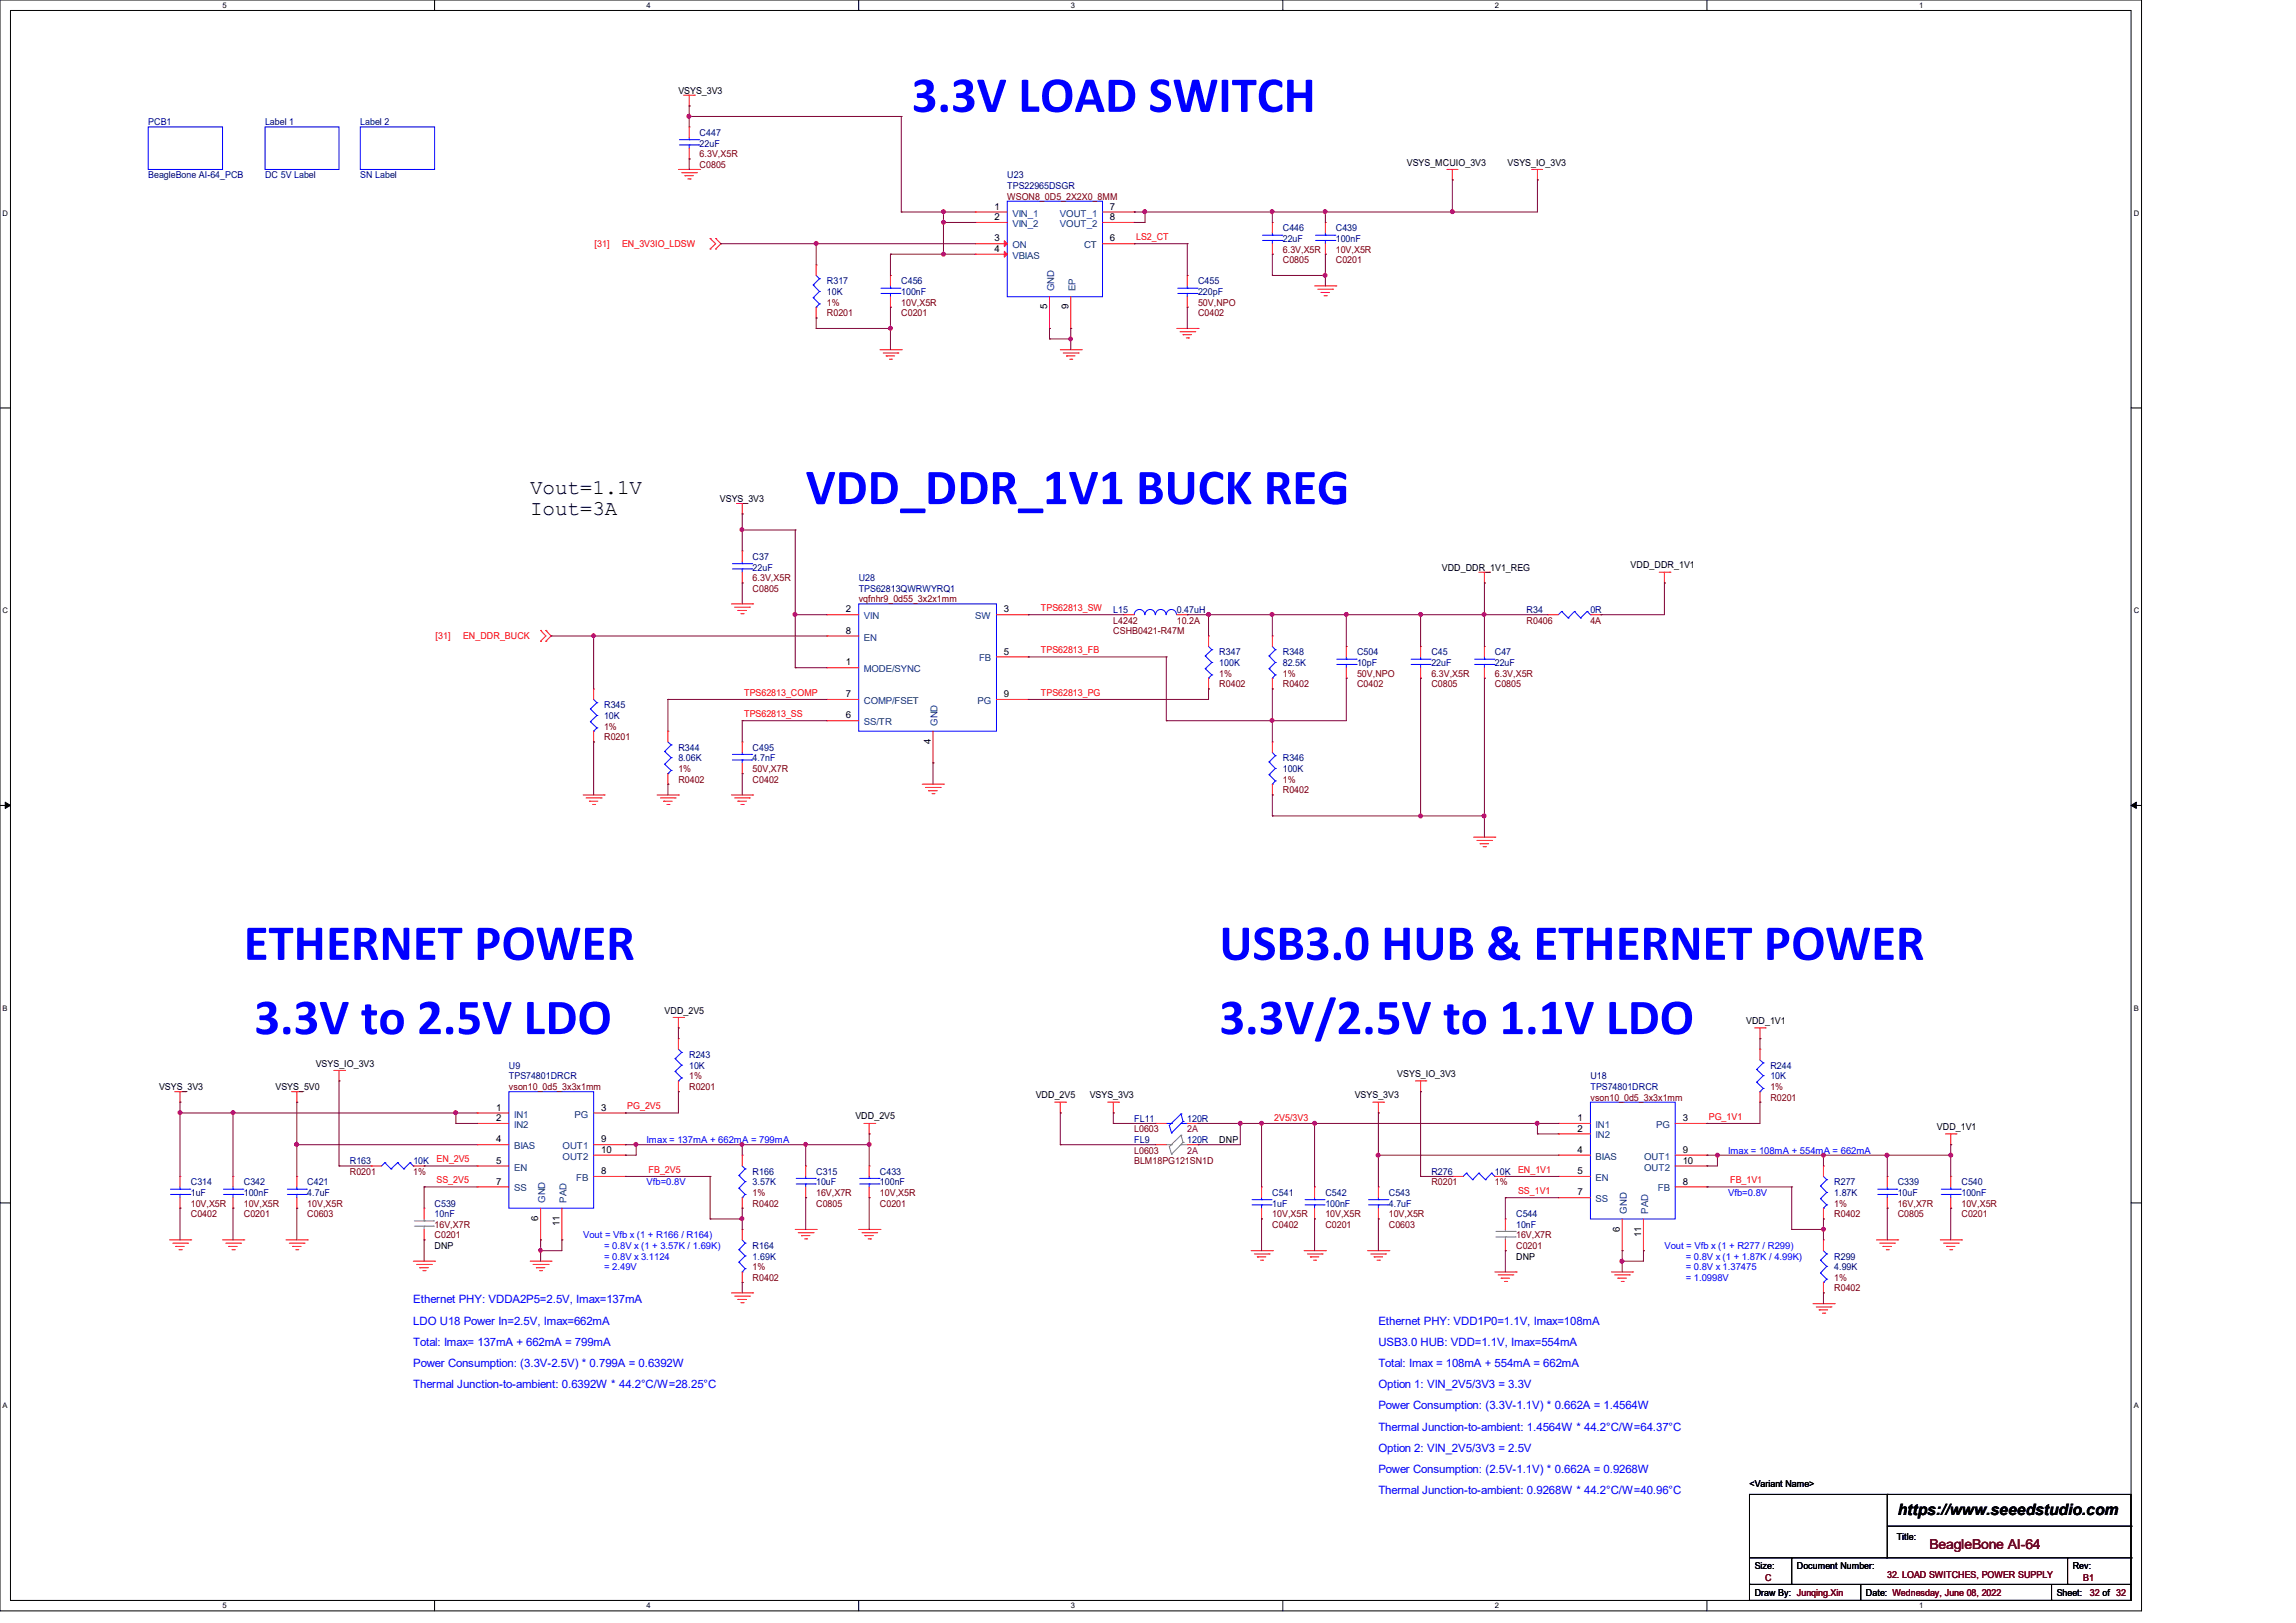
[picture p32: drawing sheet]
<svg xmlns="http://www.w3.org/2000/svg" width="297mm" height="210mm" viewBox="0 0 297 210" stroke-linecap="round" stroke-linejoin="round" font-family="sans-serif">
<defs><g id="words">
<g font-size="6.6" fill="#00f">
<text x="117.9" y="14.5">3.3V LOAD SWITCH</text>
<text x="104.2" y="65.2">VDD_DDR_1V1 BUCK REG</text>
<text x="31.5" y="124.2">ETHERNET POWER</text>
<text x="157.7" y="124.2">USB3.0 HUB &amp; ETHERNET POWER</text>
<text x="32.9" y="133.8">3.3V to 2.5V LDO</text>
<text x="157.7" y="133.8">3.3V/2.5V to 1.1V LDO</text>
</g>
<g font-size="2.7">
<text x="68.6" y="63.9">Vout=1.1V</text>
<text x="68.6" y="66.6">Iout=3A</text>
</g>
<text font-size="2" x="245.5" y="196.1">https://www.seeedstudio.com</text>
<text font-size="1.8" fill="#7f0000" x="249.6" y="200.5">BeagleBone AI-64</text>
<g font-size="1.5" fill="#00f">
<text x="53.5" y="168.7">Ethernet PHY: VDDA2P5=2.5V, Imax=137mA</text>
<text x="53.5" y="171.4">LDO U18 Power In=2.5V, Imax=662mA</text>
<text x="178.3" y="171.4">Ethernet PHY: VDD1P0=1.1V, Imax=108mA</text>
<text x="53.5" y="176.9">Power Consumption: (3.3V-2.5V) * 0.799A = 0.6392W</text>
<text x="53.5" y="179.7">Thermal Junction-to-ambient: 0.6392W * 44.2°C/W=28.25°C</text>
<text x="53.5" y="174.2">Total: Imax= 137mA + 662mA = 799mA</text>
<text x="178.3" y="174.2">USB3.0 HUB: VDD=1.1V, Imax=554mA</text>
<text x="178.3" y="176.9">Total: Imax = 108mA + 554mA = 662mA</text>
<text x="178.3" y="179.7">Option 1: VIN_2V5/3V3 = 3.3V</text>
<text x="178.3" y="182.4">Power Consumption: (3.3V-1.1V) * 0.662A = 1.4564W</text>
<text x="178.3" y="185.1">Thermal Junction-to-ambient: 1.4564W * 44.2°C/W=64.37°C</text>
<text x="178.3" y="190.6">Power Consumption: (2.5V-1.1V) * 0.662A = 0.9268W</text>
<text x="178.3" y="187.9">Option 2: VIN_2V5/3V3 = 2.5V</text>
<text x="178.3" y="193.4">Thermal Junction-to-ambient: 0.9268W * 44.2°C/W=40.96°C</text>
</g>
<g font-size="1.2" fill="#00007f">
<text x="19.2" y="16.2">PCB1</text>
<text x="34.3" y="16.2">Label 1</text>
<text x="46.6" y="16.2">Label 2</text>
<text x="90.5" y="17.6">C447</text>
<text x="19.2" y="23.1">BeagleBone AI-64_PCB</text>
<text x="34.3" y="23.1">DC 5V Label</text>
<text x="46.6" y="23.1">SN Label</text>
<text x="90.5" y="19">22uF</text>
<text x="130.3" y="23.1">U23</text>
<text x="130.3" y="24.4">TPS22965DSGR</text>
<text x="165.9" y="29.9">C446</text>
<text x="172.8" y="29.9">C439</text>
<text x="165.9" y="31.3">22uF</text>
<text x="172.8" y="31.3">100nF</text>
<text x="107" y="36.8">R317</text>
<text x="107" y="38.1">10K</text>
<text x="116.6" y="36.8">C456</text>
<text x="116.6" y="38.1">100nF</text>
<text x="155" y="36.8">C455</text>
<text x="155" y="38.1">220pF</text>
<text x="97.4" y="72.4">C37</text>
<text x="97.4" y="73.8">22uF</text>
<text x="111.1" y="75.2">U28</text>
<text x="111.1" y="76.6">TPS62813QWRWYRQ1</text>
<text x="144" y="79.3">L15</text>
<text x="152.2" y="79.3">0.47uH</text>
<text x="197.5" y="79.3">R34</text>
<text x="205.7" y="79.3">0R</text>
<text x="157.7" y="84.8">R347</text>
<text x="157.7" y="86.1">100K</text>
<text x="165.9" y="84.8">R348</text>
<text x="165.9" y="86.1">82.5K</text>
<text x="175.6" y="84.8">C504</text>
<text x="175.6" y="86.1">10pF</text>
<text x="185.2" y="84.8">C45</text>
<text x="185.2" y="86.1">22uF</text>
<text x="193.4" y="84.8">C47</text>
<text x="193.4" y="86.1">22uF</text>
<text x="78.1" y="91.7">R345</text>
<text x="78.1" y="93">10K</text>
<text x="87.8" y="97.2">R344</text>
<text x="87.8" y="98.5">8.06K</text>
<text x="97.4" y="97.2">C495</text>
<text x="97.4" y="98.5">4.7nF</text>
<text x="165.9" y="98.5">R346</text>
<text x="165.9" y="99.9">100K</text>
<text x="89.2" y="136.9">R243</text>
<text x="65.8" y="138.3">U9</text>
<text x="65.8" y="139.7">TPS74801DRCR</text>
<text x="89.2" y="138.3">10K</text>
<text x="205.7" y="139.7">U18</text>
<text x="205.7" y="141">TPS74801DRCR</text>
<text x="229" y="138.3">R244</text>
<text x="229" y="139.7">10K</text>
<text x="146.7" y="147.9">FL9</text>
<text x="146.7" y="145.2">FL11</text>
<text x="153.6" y="147.9">120R</text>
<text x="153.6" y="145.2">120R</text>
<text x="24.7" y="153.4">C314</text>
<text x="24.7" y="154.7">1uF</text>
<text x="31.5" y="153.4">C342</text>
<text x="31.5" y="154.7">100nF</text>
<text x="39.7" y="153.4">C421</text>
<text x="39.7" y="154.7">4.7uF</text>
<text x="45.3" y="150.6">R163</text>
<text x="53.5" y="150.6">10K</text>
<text x="97.4" y="152">R166</text>
<text x="97.4" y="153.4">3.57K</text>
<text x="105.6" y="152">C315</text>
<text x="105.6" y="153.4">10uF</text>
<text x="113.8" y="152">C433</text>
<text x="113.8" y="153.4">100nF</text>
<text x="164.6" y="154.7">C541</text>
<text x="171.4" y="154.7">C542</text>
<text x="179.7" y="154.7">C543</text>
<text x="185.2" y="152">R276</text>
<text x="193.4" y="152">10K</text>
<text x="237.3" y="153.4">R277</text>
<text x="237.3" y="154.7">1.87K</text>
<text x="245.5" y="153.4">C339</text>
<text x="245.5" y="154.7">10uF</text>
<text x="253.7" y="153.4">C540</text>
<text x="253.7" y="154.7">100nF</text>
<text x="56.2" y="156.1">C539</text>
<text x="56.2" y="157.5">10nF</text>
<text x="97.4" y="161.6">R164</text>
<text x="164.6" y="156.1">1uF</text>
<text x="171.4" y="156.1">100nF</text>
<text x="179.7" y="156.1">4.7uF</text>
<text x="196.1" y="157.5">C544</text>
<text x="196.1" y="158.9">10nF</text>
<text x="97.4" y="163">1.69K</text>
<text x="237.3" y="163">R299</text>
<text x="237.3" y="164.3">4.99K</text>
</g>
<g font-size="1.2">
<text x="87.8" y="12.1">VSYS_3V3</text>
<text x="182" y="21.4">VSYS_MCUIO_3V3</text>
<text x="195" y="21.4">VSYS_IO_3V3</text>
<text x="128.6" y="27.1">1</text>
<text x="128.6" y="28.5">2</text>
<text x="143.6" y="27.1">7</text>
<text x="143.6" y="28.5">8</text>
<text x="128.6" y="31.2">3</text>
<text x="128.6" y="32.6">4</text>
<text x="143.6" y="31.2">6</text>
<text x="135.5" y="40" transform="rotate(-90 135.5 40)">5</text>
<text x="138.2" y="40" transform="rotate(-90 138.2 40)">9</text>
<text x="93.1" y="64.9">VSYS_3V3</text>
<text x="186.5" y="73.8">VDD_DDR_1V1_REG</text>
<text x="210.9" y="73.5">VDD_DDR_1V1</text>
<text x="109.4" y="79.2">2</text>
<text x="109.4" y="82">8</text>
<text x="129.9" y="79.2">3</text>
<text x="109.4" y="86.1">1</text>
<text x="129.9" y="84.7">5</text>
<text x="109.4" y="93">6</text>
<text x="109.4" y="90.2">7</text>
<text x="129.9" y="90.2">9</text>
<text x="120.4" y="96.3" transform="rotate(-90 120.4 96.3)">4</text>
<text x="86" y="131.1">VDD_2V5</text>
<text x="225.9" y="132.5">VDD_1V1</text>
<text x="20.6" y="141">VSYS_3V3</text>
<text x="35.6" y="141">VSYS_5V0</text>
<text x="40.9" y="138">VSYS_IO_3V3</text>
<text x="64.2" y="143.7">1</text>
<text x="77.8" y="143.7">3</text>
<text x="134" y="142.1">VDD_2V5</text>
<text x="141" y="142.1">VSYS_3V3</text>
<text x="175.3" y="142.1">VSYS_3V3</text>
<text x="180.8" y="139.4">VSYS_IO_3V3</text>
<text x="64.2" y="145.1">2</text>
<text x="64.2" y="147.8">4</text>
<text x="77.8" y="147.8">9</text>
<text x="77.8" y="149.2">10</text>
<text x="110.7" y="144.9">VDD_2V5</text>
<text x="157.7" y="147.9">DNP</text>
<text x="204.1" y="145.1">1</text>
<text x="204.1" y="146.4">2</text>
<text x="204.1" y="149.2">4</text>
<text x="217.7" y="145.1">3</text>
<text x="217.7" y="149.2">9</text>
<text x="250.6" y="146.3">VDD_1V1</text>
<text x="64.2" y="150.6">5</text>
<text x="64.2" y="153.3">7</text>
<text x="77.8" y="151.9">8</text>
<text x="204.1" y="151.9">5</text>
<text x="204.1" y="154.7">7</text>
<text x="217.7" y="153.3">8</text>
<text x="217.7" y="150.6">10</text>
<text x="56.2" y="161.6">DNP</text>
<text x="69.6" y="158" transform="rotate(-90 69.6 158)">6</text>
<text x="72.4" y="158.7" transform="rotate(-90 72.4 158.7)">11</text>
<text x="209.5" y="159.4" transform="rotate(-90 209.5 159.4)">6</text>
<text x="212.3" y="160.1" transform="rotate(-90 212.3 160.1)">11</text>
<text x="196.1" y="163">DNP</text>
<text x="226.3" y="192.4">&lt;Variant Name&gt;</text>
<text x="227" y="203">Size:</text>
<text x="232.5" y="203">Document Number:</text>
<text x="245.4" y="199.3">Title:</text>
<text x="268.1" y="203">Rev:</text>
<text x="227" y="206.6">Draw By: Junqing.Xin</text>
<text x="241.4" y="206.6">Date: Wednesday, June 08, 2022</text>
<text x="266.1" y="206.6">Sheet:</text>
</g>
<g font-size="1.2" fill="#7f0000">
<text x="90.5" y="21.7">C0805</text>
<text x="90.5" y="20.3">6.3V,X5R</text>
<text x="130.3" y="25.8">WSON8_0D5_2X2X0_8MM</text>
<text x="165.9" y="34">C0805</text>
<text x="165.9" y="32.7">6.3V,X5R</text>
<text x="172.8" y="34">C0201</text>
<text x="172.8" y="32.7">10V,X5R</text>
<text x="107" y="39.5">1%</text>
<text x="107" y="40.9">R0201</text>
<text x="116.6" y="40.9">C0201</text>
<text x="116.6" y="39.5">10V,X5R</text>
<text x="155" y="40.9">C0402</text>
<text x="155" y="39.5">50V,NPO</text>
<text x="97.4" y="76.6">C0805</text>
<text x="97.4" y="75.2">6.3V,X5R</text>
<text x="111.1" y="77.9">vqfnhr9_0d55_3x2x1mm</text>
<text x="144" y="80.7">L4242</text>
<text x="144" y="82">CSHB0421-R47M</text>
<text x="152.2" y="80.7">10.2A</text>
<text x="197.5" y="80.7">R0406</text>
<text x="205.7" y="80.7">4A</text>
<text x="157.7" y="87.5">1%</text>
<text x="157.7" y="88.9">R0402</text>
<text x="165.9" y="87.5">1%</text>
<text x="165.9" y="88.9">R0402</text>
<text x="175.6" y="88.9">C0402</text>
<text x="175.6" y="87.5">50V,NPO</text>
<text x="185.2" y="88.9">C0805</text>
<text x="185.2" y="87.5">6.3V,X5R</text>
<text x="193.4" y="88.9">C0805</text>
<text x="193.4" y="87.5">6.3V,X5R</text>
<text x="78.1" y="94.4">1%</text>
<text x="78.1" y="95.8">R0201</text>
<text x="87.8" y="99.9">1%</text>
<text x="87.8" y="101.3">R0402</text>
<text x="97.4" y="101.3">C0402</text>
<text x="97.4" y="99.9">50V,X7R</text>
<text x="165.9" y="101.3">1%</text>
<text x="165.9" y="102.6">R0402</text>
<text x="65.8" y="141">vson10_0d5_3x3x1mm</text>
<text x="89.2" y="139.7">1%</text>
<text x="89.2" y="141">R0201</text>
<text x="205.7" y="142.4">vson10_0d5_3x3x1mm</text>
<text x="229" y="141">1%</text>
<text x="229" y="142.4">R0201</text>
<text x="146.7" y="149.3">L0603</text>
<text x="146.7" y="146.5">L0603</text>
<text x="45.3" y="152">R0201</text>
<text x="53.5" y="152">1%</text>
<text x="97.4" y="154.7">1%</text>
<text x="105.6" y="154.7">16V,X7R</text>
<text x="113.8" y="154.7">10V,X5R</text>
<text x="146.7" y="150.6">BLM18PG121SN1D</text>
<text x="185.2" y="153.4">R0201</text>
<text x="193.4" y="153.4">1%</text>
<text x="24.7" y="157.5">C0402</text>
<text x="24.7" y="156.1">10V,X5R</text>
<text x="31.5" y="157.5">C0201</text>
<text x="31.5" y="156.1">10V,X5R</text>
<text x="39.7" y="157.5">C0603</text>
<text x="39.7" y="156.1">10V,X5R</text>
<text x="56.2" y="160.2">C0201</text>
<text x="56.2" y="158.9">16V,X7R</text>
<text x="97.4" y="156.1">R0402</text>
<text x="105.6" y="156.1">C0805</text>
<text x="113.8" y="156.1">C0201</text>
<text x="164.6" y="158.9">C0402</text>
<text x="164.6" y="157.5">10V,X5R</text>
<text x="171.4" y="158.9">C0201</text>
<text x="171.4" y="157.5">10V,X5R</text>
<text x="179.7" y="158.9">C0603</text>
<text x="179.7" y="157.5">10V,X5R</text>
<text x="196.1" y="161.6">C0201</text>
<text x="196.1" y="160.2">16V,X7R</text>
<text x="237.3" y="156.1">1%</text>
<text x="237.3" y="157.5">R0402</text>
<text x="245.5" y="157.5">C0805</text>
<text x="245.5" y="156.1">16V,X7R</text>
<text x="253.7" y="157.5">C0201</text>
<text x="253.7" y="156.1">10V,X5R</text>
<text x="97.4" y="164.3">1%</text>
<text x="97.4" y="165.7">R0402</text>
<text x="237.3" y="165.7">1%</text>
<text x="237.3" y="167.1">R0402</text>
<text x="228.3" y="204.6">C</text>
<text x="244.1" y="204.1">32. LOAD SWITCHES, POWER SUPPLY</text>
<text x="269.5" y="204.6">B1</text>
<text x="270.3" y="206.6">32 of 32</text>
</g>
<g font-size="1.2" fill="#003f7f">
<text x="131" y="28">VIN_1</text>
<text x="131" y="29.4">VIN_2</text>
<text x="137.1" y="28">VOUT_1</text>
<text x="137.1" y="29.4">VOUT_2</text>
<text x="131" y="32.1">ON</text>
<text x="131" y="33.5">VBIAS</text>
<text x="140.2" y="32.1">CT</text>
<text x="136.4" y="37.7" transform="rotate(-90 136.4 37.7)">GND</text>
<text x="139.1" y="37.7" transform="rotate(-90 139.1 37.7)">EP</text>
<text x="111.8" y="80.1">VIN</text>
<text x="111.8" y="82.9">EN</text>
<text x="126.1" y="80.1">SW</text>
<text x="111.8" y="87">MODE/SYNC</text>
<text x="126.7" y="85.6">FB</text>
<text x="111.8" y="93.9">SS/TR</text>
<text x="111.8" y="91.1">COMP/FSET</text>
<text x="121.3" y="93.9" transform="rotate(-90 121.3 93.9)">GND</text>
<text x="126.4" y="91.1">PG</text>
<text x="66.5" y="144.6">IN1</text>
<text x="66.5" y="146">IN2</text>
<text x="66.5" y="148.7">BIAS</text>
<text x="72.8" y="148.7">OUT1</text>
<text x="74.3" y="144.6">PG</text>
<text x="206.4" y="146">IN1</text>
<text x="206.4" y="147.3">IN2</text>
<text x="214.2" y="146">PG</text>
<text x="66.5" y="151.5">EN</text>
<text x="66.5" y="154.2">SS</text>
<text x="70.5" y="155.7" transform="rotate(-90 70.5 155.7)">GND</text>
<text x="72.8" y="150.1">OUT2</text>
<text x="73.3" y="155.7" transform="rotate(-90 73.3 155.7)">PAD</text>
<text x="74.5" y="152.8">FB</text>
<text x="206.4" y="150.1">BIAS</text>
<text x="206.4" y="152.8">EN</text>
<text x="206.4" y="155.6">SS</text>
<text x="212.7" y="150.1">OUT1</text>
<text x="212.7" y="151.5">OUT2</text>
<text x="214.5" y="154.2">FB</text>
<text x="210.4" y="157.1" transform="rotate(-90 210.4 157.1)">GND</text>
<text x="213.2" y="157.1" transform="rotate(-90 213.2 157.1)">PAD</text>
</g>
<g font-size="1.2" fill="#f00">
<text x="76.9" y="32">[31]</text>
<text x="80.5" y="32">EN_3V3IO_LDSW</text>
<text x="147" y="31.1">LS2_CT</text>
<text x="56.3" y="82.7">[31]</text>
<text x="59.9" y="82.7">EN_DDR_BUCK</text>
<text x="134.7" y="79.1">TPS62813_SW</text>
<text x="134.7" y="84.5">TPS62813_FB</text>
<text x="96.3" y="90">TPS62813_COMP</text>
<text x="96.3" y="92.8">TPS62813_SS</text>
<text x="134.7" y="90">TPS62813_PG</text>
<text x="81.2" y="143.6">PG_2V5</text>
<text x="164.8" y="145.1">2V5/3V3</text>
<text x="221.1" y="144.9">PG_1V1</text>
<text x="56.5" y="150.4">EN_2V5</text>
<text x="56.5" y="153.1">SS_2V5</text>
<text x="83.9" y="151.8">FB_2V5</text>
<text x="196.4" y="151.8">EN_1V1</text>
<text x="196.4" y="154.5">SS_1V1</text>
<text x="223.8" y="153.1">FB_1V1</text>
</g>
<g font-size="1.2" fill="#00f">
<text x="83.7" y="147.9">Imax = 137mA + 662mA = 799mA</text>
<text x="223.6" y="149.3">Imax = 108mA + 554mA = 662mA</text>
<text x="83.7" y="153.4">Vfb=0.8V</text>
<text x="223.6" y="154.7">Vfb=0.8V</text>
<text x="75.4" y="160.2">Vout = Vfb x (1 + R166 / R164)</text>
<text x="78.1" y="161.6">= 0.8V x (1 + 3.57K / 1.69K)</text>
<text x="215.3" y="161.6">Vout = Vfb x (1 + R277 / R299)</text>
<text x="78.1" y="164.3">= 2.49V</text>
<text x="78.1" y="163">= 0.8V x 3.1124</text>
<text x="218.1" y="165.7">= 1.0998V</text>
<text x="218.1" y="164.3">= 0.8V x 1.37475</text>
<text x="218.1" y="163">= 0.8V x (1 + 1.87K / 4.99K)</text>
</g>
<g font-size="1.2" fill="#7f003f">
<text x="153.6" y="149.3">2A</text>
<text x="153.6" y="146.5">2A</text>
</g>
<g font-size="1">
<text x="28.8" y="1">5</text>
<text x="83.7" y="1">4</text>
<text x="138.5" y="1">3</text>
<text x="193.4" y="1">2</text>
<text x="248.2" y="1">1</text>
<text x=".3" y="27.9">D</text>
<text x="276" y="27.9">D</text>
<text x=".3" y="79.4">C</text>
<text x="276" y="79.4">C</text>
<text x=".3" y="130.8">B</text>
<text x="276" y="130.8">B</text>
<text x=".3" y="182.2">A</text>
<text x="276" y="182.2">A</text>
<text x="28.8" y="208.1">5</text>
<text x="83.7" y="208.1">4</text>
<text x="138.5" y="208.1">3</text>
<text x="193.4" y="208.1">2</text>
<text x="248.2" y="208.1">1</text>
</g>
</g></defs>
<path d="M0 0h277v208.4h-277zM1.4 1.4h274.3v205.7h-274.3z" fill="none" stroke="#000" stroke-width=".13"/>
<g fill="#fff">
<path d="M28.8 .1h.5v1.1h-.5z"/>
<path d="M28.8 207.2h.5v1.1h-.5z"/>
</g>
<path d="M56.2 0v1.4M56.2 207.1v1.3" fill="none" stroke="#000" stroke-width=".13"/>
<g fill="#fff">
<path d="M83.7 .1h.5v1.1h-.5z"/>
<path d="M83.7 207.2h.5v1.1h-.5z"/>
</g>
<path d="M111.1 0v1.4M111.1 207.1v1.3" fill="none" stroke="#000" stroke-width=".13"/>
<g fill="#fff">
<path d="M138.5 .1h.6v1.1h-.6z"/>
<path d="M138.5 207.2h.6v1.1h-.6z"/>
</g>
<path d="M165.9 0v1.4M165.9 207.1v1.3" fill="none" stroke="#000" stroke-width=".13"/>
<g fill="#fff">
<path d="M193.4 .1h.5v1.1h-.5z"/>
<path d="M193.4 207.2h.5v1.1h-.5z"/>
</g>
<path d="M220.8 0v1.4M220.8 207.1v1.3" fill="none" stroke="#000" stroke-width=".13"/>
<g fill="#fff">
<path d="M248.2 .1h.6v1.1h-.6z"/>
<path d="M248.2 207.2h.6v1.1h-.6z"/>
<path d="M.3 27.1h.8v1.1h-.8z"/>
<path d="M276 27.1h.7v1.1h-.7z"/>
<path d="M.3 78.5h.8v1.1h-.8z"/>
<path d="M276 78.5h.7v1.1h-.7z"/>
</g>
<path d="M0 52.8h1.4M275.7 52.8h1.3" fill="none" stroke="#000" stroke-width=".13"/>
<g fill="#fff">
<path d="M.3 129.9h.7v1.1h-.7z"/>
<path d="M276 129.9h.6v1.1h-.6z"/>
</g>
<path d="M0 104.2h1.4M275.7 104.2h1.3" fill="none" stroke="#000" stroke-width=".13"/>
<path d="M.7 103.8l.7 .4-.7 .4zM275.7 104.2l.7-.4v.8z" fill="#000" stroke="#000" stroke-width=".13"/>
<g fill="#fff">
<path d="M.3 181.4h.7v1.1h-.7z"/>
<path d="M276 181.4h.6v1.1h-.6z"/>
</g>
<g fill="none" stroke="#000" stroke-width=".13">
<path d="M0 155.7h1.4M275.7 155.7h1.3M226.3 193.4h49.4v13.7h-49.4zM244.1 193.4h.1M244.1 193.4v8.2M244.1 197.5h31.6M275.7 197.5h.1M226.3 205h.1M226.3 205h49.4M226.3 201.6h49.4M231.8 205h.1M231.8 201.6v3.4"/>
<path d="M240.7 207.1h.1M240.7 205v2.1M265.4 207.1h.1M265.4 205v2.1M267.5 205h.1M267.5 201.6v3.4M275.7 201.6h.1"/>
</g>
<g fill="none" stroke="#f00" stroke-width=".13">
<path d="M88.4 12.3h1.4M89.2 13.7h.1M89.2 16.4h.1M89.2 12.3v1.4M89.2 16.4v1.4M89.2 19.2v1.4M89.8 12.3h.1M87.8 21.9h2.7M88.2 22.4h1.9M88.6 22.7h.1M88.6 22.7h1.1M89 23.2h.3"/>
<path d="M89.2 20.6h.1M89.3 23.2h.1M90.1 22.4h.1M90.5 21.9h.1M91.9 32.2h.1M91.9 30.9h.1M91.9 30.9l.7 .6-.7 .7M92.6 30.9h.1M92.6 32.2h.1M92.6 30.9l.7 .6-.7 .7M105.6 34.3h.1M105.6 34.3v1.3"/>
<path d="M105.6 39.8v1.3M115.2 35.6h.1M115.2 39.8h.1M115.2 35.6v1.4M115.2 38.4v1.4M126.2 27.4h.1M126.2 28.8h.1M126.2 31.5h.1M126.2 32.9h.1M126.2 27.4h4.1M126.2 28.8h4.1M126.2 31.5h4.1"/>
<path d="M126.2 32.9h4.1M135.8 38.4v4.1M138.5 38.4v4.1M142.6 27.4h4.1M142.6 28.8h4.1M142.6 31.5h4.1M146.7 31.5h.1M146.7 27.4h.1M146.7 28.8h.1M153.6 35.6h.1M153.6 39.8h.1M153.6 35.6v1.4"/>
<path d="M153.6 38.4v1.4M164.6 28.8h.1M164.6 32.9h.1M164.6 28.8v1.3M164.6 31.5v1.4M170.1 37h2.7M170.5 37.4h1.9M170.9 37.8h.1M170.9 37.8h1.1M171.3 38.3h.3M171.5 28.8h.1M171.5 32.9h.1"/>
<path d="M171.5 28.8v1.3M171.5 31.5v1.4M171.6 38.3h.1M172.4 37.4h.1M172.8 37h.1M187.2 21.9h.1M187.2 21.9h1.4M187.9 23.3h.1M187.9 21.9v1.4M198.2 21.9h.1M198.2 21.9h1.4M198.9 23.3h.1"/>
<path d="M198.9 21.9v1.4M105.6 41.1h.1M113.8 45.3h2.8M114.3 45.7h1.9M114.6 46.1h.1M114.6 46.1h1.1M115.1 46.5h.2M115.3 46.5h.1M116.2 45.7h.1M116.6 45.3h.1M135.8 42.5h.1M137.2 45.3h2.7"/>
<path d="M137.5 45.7h2M138 46.1h.1M138 46.1h1.1M138.4 46.5h.2M138.5 42.5h.1M138.6 46.5h.1M139.5 45.7h.1M139.9 45.3h.1M152.2 42.5h2.8M152.7 42.9h1.9M153 43.3h.1M153 43.3h1.1"/>
<path d="M153.5 43.7h.3M153.8 43.7h.1M154.6 42.9h.1M155 42.5h.1M94.6 78.1h2.8M95 78.6h1.9M95.3 65.2h.1M95.3 65.2h1.4M95.5 79h.1M95.5 79h1.1M95.8 79.4h.3M96 66.5h.1"/>
<path d="M96 71.3h.1M96 75.4h.1M96 65.2v1.3M96 71.3v1.4M96 74v1.4M96.1 79.4h.1M96.9 78.6h.1M97.4 78.1h.1M107 79.5h.1M107 79.5h4.1M128.9 79.5h4.1M133 79.5h.1"/>
<path d="M145.4 79.5h.1M145.4 79.5h1.3M152.2 79.5h1.4M153.6 79.5h.1M191.3 74h1.4M192 75.4h.1M192 74v1.4M192.7 74h.1M200.2 79.5h.1M200.2 79.5h1.4M205.7 79.5h1.4M207.1 79.5h.1"/>
<path d="M214.6 74h1.4M215.3 75.4h.1M215.3 74v1.4M216 74h.1M69.9 83h.1M69.9 81.6h.1M69.9 81.6l.7 .7-.7 .7M70.6 81.6h.1M70.6 83h.1M70.6 81.6l.7 .7-.7 .7M76.8 89.2h.1M76.8 96h.1"/>
<path d="M76.8 89.2v1.3M76.8 94.6v1.4M86.4 94.6h.1M86.4 94.6v1.4M96 96h.1M96 96v1.4M96 98.7v1.4M107 86.4h.1M107 93.3h.1M107 90.5h.1M107 82.3h.1M107 86.4h4.1"/>
<path d="M107 93.3h4.1M107 90.5h4.1M107 82.3h4.1M120.7 98.7h.1M120.7 94.6v4.1M128.9 85h4.1M128.9 90.5h4.1M133 85h.1M133 90.5h.1M156.3 82.3h.1M156.3 89.2h.1M156.3 82.3v1.4"/>
<path d="M156.3 87.8v1.4M164.6 82.3h.1M164.6 89.2h.1M164.6 96h.1M164.6 82.3v1.4M164.6 87.8v1.4M164.6 96v1.4M174.2 83.7h.1M174.2 87.8h.1M174.2 83.7v1.3M174.2 86.4v1.4M183.8 83.7h.1"/>
<path d="M183.8 87.8h.1M183.8 83.7v1.3M183.8 86.4v1.4M192 83.7h.1M192 87.8h.1M192 83.7v1.3M192 86.4v1.4M75.4 102.9h2.7M75.8 103.3h2M76.2 103.7h.1M76.2 103.7h1.1M76.7 104.1h.2"/>
<path d="M76.9 104.1h.1M77.8 103.3h.1M78.1 102.9h.1M85 102.9h2.8M85.4 103.3h1.9M85.9 103.7h.1M85.9 103.7h1.1M86.3 104.1h.2M86.4 101.5h.1M86.4 100.1v1.4M86.5 104.1h.1M87.3 103.3h.1"/>
<path d="M87.8 102.9h.1M94.6 102.9h2.8M95 103.3h1.9M95.5 103.7h.1M95.5 103.7h1.1M95.8 104.1h.3M96 100.1h.1M96.1 104.1h.1M96.9 103.3h.1M97.4 102.9h.1M119.3 101.5h2.7M119.7 101.9h1.9"/>
<path d="M120.1 102.3h.1M120.1 102.3h1.1M120.6 102.7h.2M120.8 102.7h.1M121.6 101.9h.1M122 101.5h.1M164.6 102.9h.1M164.6 101.5v1.4M190.6 108.3h2.8M191.1 108.8h1.9M191.5 109.2h.1M191.5 109.2h1.1"/>
<path d="M191.9 109.6h.3M192.2 109.6h.1M193 108.8h.1M193.4 108.3h.1M43.2 138.5h1.4M43.9 139.9h.1M43.9 138.5v1.4M44.6 138.5h.1M87.1 131.7h1.3M87.8 133h.1M87.8 134.4h.1M87.8 131.7v1.3"/>
<path d="M87.8 134.4v1.4M87.8 139.9v1.4M88.4 131.7h.1M183.1 139.9h1.3M183.8 139.9v1.4M184.4 139.9h.1M227 133h1.3M227.7 134.4h.1M227.7 135.8h.1M227.7 133v1.4M227.7 135.8v1.4M228.3 133h.1"/>
<path d="M22.6 141.3h1.4M23.3 142.6h.1M23.3 152.2h.1M23.3 156.3h.1M23.3 141.3v1.3M23.3 152.2v1.4M23.3 155v1.3M24 141.3h.1M30.1 152.2h.1M30.1 156.3h.1M30.1 152.2v1.4M30.1 155v1.3"/>
<path d="M37.7 141.3h1.4M38.4 142.6h.1M38.4 152.2h.1M38.4 156.3h.1M38.4 141.3v1.3M38.4 152.2v1.4M38.4 155v1.3M39.1 141.3h.1M48 150.9h.1M48 150.9h1.4M53.5 150.9h1.4M54.9 156.3h.1"/>
<path d="M54.9 150.9h.1M54.9 156.3v1.4M54.9 159.1v1.3M61.7 144h.1M61.7 145.4h.1M61.7 148.1h.1M61.7 150.9h.1M61.7 153.6h.1M61.7 145.4h4.1M61.7 148.1h4.1M61.7 144h4.1M61.7 150.9h4.1"/>
<path d="M61.7 153.6h4.1M69.9 156.3v4.1M72.7 156.3v4.1M76.8 148.1h4.1M76.8 152.2h4.1M76.8 144h4.1M76.8 149.5h4.1M80.9 144h.1M80.9 152.2h.1M80.9 148.1h.1M80.9 149.5h.1M87.8 141.3h.1"/>
<path d="M96 149.5h.1M96 156.3h.1M96 159.1h.1M96 149.5v1.4M96 155v1.3M96 159.1v1.3M102.9 159.1h2.7M103.3 159.5h1.9M103.7 159.9h.1M103.7 159.9h1.1M104.2 150.9h.1M104.2 155h.1"/>
<path d="M104.2 150.9v1.3M104.2 153.6v1.4M105.2 159.5h.1M105.6 159.1h.1M111.1 159.1h2.7M111.5 159.5h1.9M111.8 145.4h1.4M111.9 159.9h.1M111.9 159.9h1.1M112.4 146.7h.1M112.4 150.9h.1M112.4 155h.1"/>
<path d="M112.4 145.4v1.3M112.4 150.9v1.3M112.4 153.6v1.4M113.2 145.4h.1M113.4 159.5h.1M113.8 159.1h.1M136.4 142.6h1.4M137.2 144h.1M137.2 142.6v1.4M137.8 142.6h.1M143.3 142.6h1.4M144 144h.1"/>
<path d="M144 142.6v1.4M144.7 142.6h.1M149.5 148.1h.1M149.5 145.4h.1M149.5 145.4h1.4M149.5 148.1h1.4M153.6 145.4h1.4M153.6 148.1h1.4M155 148.1h.1M155 145.4h.1M163.2 153.6h.1M163.2 157.7h.1"/>
<path d="M163.2 153.6v1.4M163.2 156.3v1.4M170.1 153.6h.1M170.1 157.7h.1M170.1 153.6v1.4M170.1 156.3v1.4M177.6 142.6h1.4M178.3 144h.1M178.3 153.6h.1M178.3 157.7h.1M178.3 142.6v1.4M178.3 153.6v1.4"/>
<path d="M178.3 156.3v1.4M179 142.6h.1M183.8 141.3h.1M187.9 152.2h.1M187.9 152.2h1.4M193.4 152.2h1.3M194.7 152.2h.1M194.7 157.7h.1M194.7 157.7v1.4M201.6 145.4h.1M201.6 146.7h.1M201.6 149.5h.1"/>
<path d="M201.6 152.2h.1M201.6 155h.1M201.6 145.4h4.1M201.6 146.7h4.1M201.6 152.2h4.1M201.6 149.5h4.1M201.6 155h4.1M209.8 157.7v4.1M212.6 157.7v4.1M216.7 145.4h4.1M216.7 150.9h4.1M216.7 153.6h4.1"/>
<path d="M216.7 149.5h4.1M220.8 145.4h.1M220.8 153.6h.1M220.8 149.5h.1M220.8 150.9h.1M227.7 142.6h.1M227.7 141.3v1.3M235.9 150.9h.1M235.9 157.7h.1M235.9 150.9v1.3M235.9 156.3v1.4M244.1 152.2h.1"/>
<path d="M244.1 156.3h.1M244.1 152.2v1.4M244.1 155v1.3M251.7 146.7h1.3M252.3 148.1h.1M252.3 152.2h.1M252.3 156.3h.1M252.3 146.7v1.4M252.3 152.2v1.4M252.3 155v1.3M253 146.7h.1M21.9 160.4h2.8"/>
<path d="M22.4 160.9h1.9M22.7 161.3h.1M22.7 161.3h1.1M23.2 161.7h.3M23.5 161.7h.1M24.3 160.9h.1M24.7 160.4h.1M28.8 160.4h2.7M29.2 160.9h1.9M29.6 161.3h.1M29.6 161.3h1.1M30 161.7h.3"/>
<path d="M30.3 161.7h.1M31.1 160.9h.1M31.5 160.4h.1M37 160.4h2.8M37.4 160.9h1.9M37.8 161.3h.1M37.8 161.3h1.1M38.3 161.7h.2M38.5 161.7h.1M39.3 160.9h.1M39.8 160.4h.1M53.5 163.2h2.7"/>
<path d="M53.9 163.6h1.9M54.3 164h.1M54.3 164h1.1M54.7 164.4h.3M54.9 160.4h.1M55 164.4h.1M55.8 163.6h.1M56.2 163.2h.1M68.6 163.2h2.7M69 163.6h1.9M69.4 164h.1M69.4 164h1.1"/>
<path d="M69.8 164.4h.3M69.9 160.4h.1M70.1 164.4h.1M70.9 163.6h.1M71.3 163.2h.1M72.7 160.4h.1M94.6 167.3h2.8M95 167.7h1.9M95.5 168.1h.1M95.5 168.1h1.1M95.8 168.6h.3M96 165.9h.1"/>
<path d="M96 164.6v1.3M96.1 168.6h.1M96.9 167.7h.1M97.4 167.3h.1M104.1 160.3h.3M104.4 160.3h.1M112.3 160.3h.3M112.6 160.3h.1M161.8 161.8h2.8M162.3 162.3h1.9M162.6 162.6h.1M162.6 162.6h1.1"/>
<path d="M163.1 163.1h.2M163.3 163.1h.1M164.2 162.3h.1M164.6 161.8h.1M168.7 161.8h2.8M169.1 162.3h1.9M169.5 162.6h.1M169.5 162.6h1.1M169.9 163.1h.3M170.2 163.1h.1M171 162.3h.1M171.5 161.8h.1"/>
<path d="M176.9 161.8h2.8M177.3 162.3h1.9M177.8 162.6h.1M177.8 162.6h1.1M178.1 163.1h.3M178.4 163.1h.1M179.2 162.3h.1M179.7 161.8h.1M193.4 164.6h2.7M193.8 165h1.9M194.2 165.4h.1M194.2 165.4h1.1"/>
<path d="M194.6 165.8h.3M194.7 161.8h.1M194.7 160.4v1.4M194.9 165.8h.1M195.7 165h.1M196.1 164.6h.1M208.4 164.6h2.8M208.9 165h1.9M209.3 165.4h.1M209.3 165.4h1.1M209.7 165.8h.3M209.8 161.8h.1"/>
<path d="M210 165.8h.1M210.8 165h.1M211.2 164.6h.1M212.6 161.8h.1M234.5 168.7h2.8M235 169.1h1.9M235.3 169.5h.1M235.3 169.5h1.1M235.8 169.9h.3M235.9 160.4h.1M235.9 167.3h.1M235.9 160.4v1.4"/>
<path d="M235.9 165.9v1.4M236.1 169.9h.1M236.9 169.1h.1M237.3 168.7h.1M242.7 160.4h2.8M243.2 160.9h1.9M243.6 161.3h.1M243.6 161.3h1.1M244 161.7h.3M244.3 161.7h.1M245.1 160.9h.1M245.5 160.4h.1"/>
<path d="M251 160.4h2.7M251.4 160.9h1.9M251.8 161.3h.1M251.8 161.3h1.1M252.2 161.7h.3M252.5 161.7h.1M253.3 160.9h.1M253.7 160.4h.1"/>
</g>
<g fill="none" stroke="#00f" stroke-width=".13">
<path d="M19.2 16.4h9.6v5.5h-9.6zM34.3 16.4h9.6v5.5h-9.6zM46.6 16.4h9.6v5.5h-9.6zM87.9 18.1h2.5M87.9 18.8h2.5M89.2 18.8h.1M89.2 18.1h.1M89.2 17.8v.3M89.2 18.8v.4M90.4 18.1h.1M90.4 18.8h.1M105.2 36.9h.1"/>
<path d="M105.2 38.5h.1M105.2 36.9l.8 .8M105.2 38.5l.8 .8M105.6 39.8h.1M105.6 35.6l.4 .5M106 36.1h.1M106 37.7h.1M106 39.3h.1M106 36.1l-.8 .8M106 37.7l-.8 .8M106 39.3l-.4 .5M114 37.3h2.4"/>
<path d="M114 38h2.4M115.2 38h.1M115.2 37.3h.1M115.2 37v.3M115.2 38v.4M116.4 37.3h.1M116.4 38h.1M130.3 26h12.3v12.4h-12.3zM152.4 37.3h2.5M152.4 38h2.5M153.6 38h.1M153.6 37.3h.1"/>
<path d="M153.6 37v.3M153.6 38v.4M154.9 37.3h.1M154.9 38h.1M163.3 30.4h2.5M163.3 31.1h2.5M164.6 31.1h.1M164.6 30.4h.1M164.6 30.1v.3M164.6 31.1v.4M165.8 30.4h.1M165.8 31.1h.1"/>
<path d="M170.2 30.4h2.5M170.2 31.1h2.5M171.5 31.1h.1M171.5 30.4h.1M171.5 30.1v.3M171.5 31.1v.4M172.7 30.4h.1M172.7 31.1h.1M94.7 72.9h2.5M94.7 73.6h2.5M96 73.6h.1M96 72.9h.1"/>
<path d="M96 72.7v.2M96 73.6v.4M97.2 72.9h.1M97.2 73.6h.1M111.1 78.1h17.8v16.5h-17.8zM146.7 79.5a.68 .68 0 0 1 .7-.6 .68 .68 0 0 1 .7 .6M148.1 79.5a.66 .66 0 0 1 .7-.6 .66 .66 0 0 1 .6 .6M149.5 79.5a.68 .68 0 0 1 .7-.6 .68 .68 0 0 1 .6 .6M150.9 79.5a.66 .66 0 0 1 .6-.6 .66 .66 0 0 1 .7 .6M202 79.1h.1M202 79.1l-.4 .4M202 79.1l.9 .9"/>
<path d="M202.9 80h.1M203.7 79.1h.1M203.7 79.1l-.8 .9M203.7 79.1l.8 .9M204.5 80h.1M205.3 79.1h.1M205.3 79.1l-.8 .9M205.3 79.1l.4 .4M205.7 79.5h.1M76.4 91.7h.1M76.4 93.4h.1M76.4 91.7l.8 .9"/>
<path d="M76.4 93.4l.8 .8M76.8 94.6h.1M76.8 90.5l.4 .4M77.2 90.9h.1M77.2 92.6h.1M77.2 94.2h.1M77.2 90.9l-.8 .8M77.2 92.6l-.8 .8M77.2 94.2l-.4 .4M86 97.2h.1M86 98.9h.1M86 97.2l.8 .8"/>
<path d="M86 98.9l.8 .8M86.4 96l.4 .4M86.8 96.4h.1M86.8 98h.1M86.8 99.7h.1M86.8 96.4l-.8 .8M86.8 98l-.8 .9M86.8 99.7l-.4 .4M94.7 97.6h2.5M94.7 98.3h2.5M96 98.3h.1M96 97.6h.1"/>
<path d="M96 97.4v.2M96 98.3v.4M97.2 97.6h.1M97.2 98.3h.1M155.9 84.9h.1M155.9 86.5h.1M155.9 84.9l.9 .8M155.9 86.5l.9 .8M156.3 87.8h.1M156.3 83.7l.5 .4M156.8 84.1h.1M156.8 85.7h.1"/>
<path d="M156.8 87.3h.1M156.8 84.1l-.9 .8M156.8 85.7l-.9 .8M156.8 87.3l-.5 .5M164.2 84.9h.1M164.2 86.5h.1M164.2 98.6h.1M164.2 84.9l.8 .8M164.2 86.5l.8 .8M164.2 98.6l.8 .8M164.6 87.8h.1M164.6 83.7l.4 .4"/>
<path d="M164.6 97.4l.4 .4M165 84.1h.1M165 85.7h.1M165 87.3h.1M165 97.8h.1M165 99.4h.1M165 84.1l-.8 .8M165 85.7l-.8 .8M165 87.3l-.4 .5M165 97.8l-.8 .8M165 99.4l-.8 .8M172.9 85.3h2.5"/>
<path d="M172.9 86h2.5M174.2 86h.1M174.2 85.3h.1M174.2 85v.3M174.2 86v.4M175.4 85.3h.1M175.4 86h.1M182.5 85.3h2.5M182.5 86h2.5M183.8 86h.1M183.8 85.3h.1M183.8 85v.3"/>
<path d="M183.8 86v.4M185 85.3h.1M185 86h.1M190.8 85.3h2.5M190.8 86h2.5M192 86h.1M192 85.3h.1M192 85v.3M192 86v.4M193.3 85.3h.1M193.3 86h.1M86.4 100.1h.1"/>
<path d="M164.2 100.2h.1M164.2 100.2l.8 .8M164.6 101.5h.1M165 101h.1M165 101l-.4 .5M87.3 137h.1M87.3 138.6h.1M87.3 137l.9 .8M87.3 138.6l.9 .9M87.8 139.9h.1M87.8 135.8l.4 .4M88.2 136.2h.1"/>
<path d="M88.2 137.8h.1M88.2 139.5h.1M88.2 136.2l-.9 .8M88.2 137.8l-.9 .8M88.2 139.5l-.4 .4M227.2 138.4h.1M227.2 138.4l.9 .8M227.7 137.2l.4 .3M228.1 137.5h.1M228.1 139.2h.1M228.1 137.5l-.9 .9M228.1 139.2l-.9 .8"/>
<path d="M22.1 153.9h2.5M22.1 154.6h2.5M23.3 154.6h.1M23.3 153.9h.1M23.3 153.6v.3M23.3 154.6v.4M24.6 153.9h.1M24.6 154.6h.1M28.9 153.9h2.5M28.9 154.6h2.5M30.1 154.6h.1M30.1 153.9h.1"/>
<path d="M30.1 153.6v.3M30.1 154.6v.4M31.4 153.9h.1M31.4 154.6h.1M37.2 153.9h2.4M37.2 154.6h2.4M38.4 154.6h.1M38.4 153.9h.1M38.4 153.6v.3M38.4 154.6v.4M39.6 153.9h.1M39.6 154.6h.1"/>
<path d="M49.8 150.5h.1M49.8 150.5l-.4 .4M49.8 150.5l.8 .8M50.6 151.3h.1M51.4 150.5h.1M51.4 150.5l-.8 .8M51.4 150.5l.8 .8M52.2 151.3h.1M53 150.5h.1M53 150.5l-.8 .8M53 150.5l.5 .4M53.5 150.9h.1"/>
<path d="M65.8 141.3h11v15h-11zM95.6 152.1h.1M95.6 153.8h.1M95.6 152.1l.8 .8M95.6 153.8l.8 .8M96 155h.1M96 150.9l.4 .4M96.4 151.3h.1M96.4 152.9h.1M96.4 154.6h.1M96.4 151.3l-.8 .8M96.4 152.9l-.8 .9"/>
<path d="M96.4 154.6l-.4 .4M103 152.5h2.5M103 153.2h2.5M104.2 153.2h.1M104.2 152.5h.1M104.2 152.2v.3M104.2 153.2v.4M105.5 152.5h.1M105.5 153.2h.1M111.2 152.5h2.5M111.2 153.2h2.5M112.4 153.2h.1"/>
<path d="M112.4 152.5h.1M112.4 152.2v.3M112.4 153.2v.4M113.7 152.5h.1M113.7 153.2h.1M150.9 145.4h.7M151.6 146.6h.1M151.6 145.4h.1M152.8 144.1h.1M152.8 145.4h.1M152.8 144.1l-1.5 1.5 .3 1M152.8 145.4h.8"/>
<path d="M152.8 144.1l.2 1M153 145.1h.1M153 145.1l-1.4 1.5M162 155.2h2.4M162 155.9h2.4M163.2 155.9h.1M163.2 155.2h.1M163.2 155v.2M163.2 155.9v.4M164.4 155.2h.1M164.4 155.9h.1M168.8 155.2h2.5"/>
<path d="M168.8 155.9h2.5M170.1 155.9h.1M170.1 155.2h.1M170.1 155v.2M170.1 155.9v.4M171.3 155.2h.1M171.3 155.9h.1M177 155.2h2.5M177 155.9h2.5M178.3 155.9h.1M178.3 155.2h.1M178.3 155v.2"/>
<path d="M178.3 155.9v.4M179.5 155.2h.1M179.5 155.9h.1M189.7 151.8h.1M189.7 151.8l-.4 .4M189.7 151.8l.8 .9M190.5 152.7h.1M191.3 151.8h.1M191.3 151.8l-.8 .9M191.3 151.8l.9 .9M192.2 152.7h.1M193 151.8h.1"/>
<path d="M193 151.8l-.8 .9M193 151.8l.4 .4M193.4 152.2h.1M205.7 142.6h11v15.1h-11zM227.2 140h.1M227.2 140l.9 .8M227.7 141.3h.1M228.1 140.8h.1M228.1 140.8l-.4 .5M235.5 153.5h.1M235.5 155.1h.1M235.5 153.5l.8 .8"/>
<path d="M235.5 155.1l.8 .8M235.9 156.3h.1M235.9 152.2l.4 .5M236.3 152.7h.1M236.3 154.3h.1M236.3 155.9h.1M236.3 152.7l-.8 .8M236.3 154.3l-.8 .8M236.3 155.9l-.4 .4M242.9 153.9h2.5M242.9 154.6h2.5M244.1 154.6h.1"/>
<path d="M244.1 153.9h.1M244.1 153.6v.3M244.1 154.6v.4M245.4 153.9h.1M245.4 154.6h.1M251.1 153.9h2.5M251.1 154.6h2.5M252.3 154.6h.1M252.3 153.9h.1M252.3 153.6v.3M252.3 154.6v.4M253.6 153.9h.1"/>
<path d="M253.6 154.6h.1M95.6 161.7h.1M95.6 163.3h.1M95.6 161.7l.8 .8M95.6 163.3l.8 .9M96 164.6h.1M96 160.4l.4 .5M96.4 160.9h.1M96.4 162.5h.1M96.4 164.2h.1M96.4 160.9l-.8 .8M96.4 162.5l-.8 .8"/>
<path d="M96.4 164.2l-.4 .4M235.5 163.1h.1M235.5 164.7h.1M235.5 163.1l.8 .8M235.5 164.7l.8 .8M235.9 165.9h.1M235.9 161.8l.4 .5M236.3 162.3h.1M236.3 163.9h.1M236.3 165.5h.1M236.3 162.3l-.8 .8M236.3 163.9l-.8 .8"/>
<path d="M236.3 165.5l-.4 .4"/>
</g>
<g fill="none" stroke="#7f7f7f" stroke-width=".13">
<path d="M53.6 158h2.5M53.6 158.7h2.5M54.9 158.7h.1M54.9 158h.1M54.9 157.7v.3M54.9 158.7v.4M56.1 158h.1M56.1 158.7h.1M150.9 148.1h.7M151.6 149.4h.1M151.6 148.1h.1M152.8 146.9h.1"/>
<path d="M152.8 148.1h.1M152.8 146.9l-1.5 1.5 .3 1M152.8 148.1h.8M152.8 146.9l.2 .9M153 147.8h.1M153 147.8l-1.4 1.6M193.5 159.3h2.5M194.7 159.3h.1M194.7 159.1v.2M196 159.3h.1M193.5 160.1h2.5M194.7 160.1h.1"/>
<path d="M194.7 160.1v.3M196 160.1h.1"/>
</g>
<g fill="#f00" stroke="#f00" stroke-width=".13">
<path d="M129.9 31.2l.4 .3-.4 .4z"/>
<path d="M129.9 32.5l.4 .4-.4 .4z"/>
</g>
<g fill="none" stroke="#7f003f" stroke-width=".13">
<path d="M89.2 15.1h.1M89.2 13.7h.1M89.2 13.7v2.7M89.2 15.1h27.4M116.6 15.1h.1M116.6 15.1v12.3M89.2 20.6h.1M89.2 20.6v1.3M93.3 31.5h.1M93.3 31.5h32.9M105.6 31.5h.1M105.6 31.5v2.8"/>
<path d="M115.2 32.9h.1M115.2 39.8h.1M115.2 32.9h11M115.2 32.9v2.7M115.2 39.8v5.5M116.6 27.4h.1M116.6 27.4h9.6M122 27.4h.1M122 28.8h.1M122 32.9h.1M122 27.4v5.5M122 28.8h4.2"/>
<path d="M146.7 27.4h.1M146.7 31.5h.1M146.7 28.8h.1M146.7 31.5h6.9M148.1 27.4h.1M148.1 27.4v1.4h-1.4M153.6 31.5h.1M153.6 39.8h.1M153.6 31.5v4.1M153.6 39.8v2.7M164.6 27.4h.1M164.6 32.9h.1"/>
<path d="M164.6 35.6h.1M164.6 27.4v1.4M164.6 32.9v2.7M164.6 35.6h6.9M171.5 32.9h.1M171.5 35.6h.1M171.5 27.4h.1M171.5 27.4v1.4M171.5 32.9v4.1M187.9 23.3h.1M187.9 27.4h.1M187.9 23.3v4.1"/>
<path d="M198.9 23.3h.1M198.9 23.3v4.1h-52.2M105.6 41.1h.1M105.6 42.5h.1M105.6 41.1v1.4M105.6 42.5h9.6M115.2 42.5h.1M135.8 42.5h.1M135.8 43.9h.1M135.8 42.5v1.4M135.8 43.9h2.7M138.5 42.5h.1"/>
<path d="M138.5 43.9h.1M138.5 42.5v2.8M96 66.5h.1M96 75.4h.1M96 68.6h.1M96 66.5v4.8M96 75.4v2.7M96 68.6h6.9M102.9 79.5h.1M102.9 68.6h.1M102.9 79.5h4.1M102.9 68.6v17.8"/>
<path d="M133 79.5h.1M133 79.5h12.4M153.6 79.5h.1M153.6 79.5h46.6M156.3 79.5h.1M156.3 79.5v2.8M164.6 79.5h.1M164.6 79.5v2.8M174.2 79.5h.1M174.2 79.5v4.2M183.8 79.5h.1M183.8 79.5v4.2"/>
<path d="M192 79.5h.1M192 75.4h.1M192 75.4v8.3M207.1 79.5h.1M215.3 75.4h.1M215.3 75.4v4.1h-8.2M71.3 82.3h.1M71.3 82.3h35.7M76.8 82.3h.1M76.8 96h.1M76.8 82.3v6.9M76.8 96v6.9"/>
<path d="M86.4 90.5h.1M86.4 90.5h20.6M86.4 90.5v4.1M96 93.3h.1M96 93.3h11M96 93.3v2.7M102.9 86.4h.1M102.9 86.4h4.1M120.7 98.7h.1M120.7 98.7v2.8M133 90.5h.1M133 85h.1"/>
<path d="M133 85h17.9M150.9 85h.1M150.9 93.3h.1M150.9 85v8.3M156.3 89.2h.1M156.3 89.2v1.3h-23.3M164.6 89.2h.1M164.6 93.3h.1M164.6 89.2v6.8M174.2 87.8h.1M174.2 87.8v5.5h-23.3M183.8 87.8h.1"/>
<path d="M183.8 87.8v17.8M192 87.8h.1M192 87.8v20.5M86.4 101.5h.1M86.4 101.5v1.4M96 100.1h.1M96 100.1v2.8M164.6 102.9h.1M164.6 105.6h.1M164.6 102.9v2.7M164.6 105.6h27.4M183.8 105.6h.1"/>
<path d="M192 105.6h.1M43.9 139.9h.1M43.9 139.9v11M87.8 133h.1M87.8 133v1.4M227.7 134.4h.1M227.7 134.4v1.4M23.3 142.6h.1M23.3 156.3h.1M23.3 144h.1M23.3 142.6v9.6M23.3 156.3v4.1"/>
<path d="M23.3 144h38.4M30.1 156.3h.1M30.1 144h.1M30.1 144v8.2M30.1 156.3v4.1M38.4 156.3h.1M38.4 148.1h.1M38.4 142.6h.1M38.4 148.1h23.3M38.4 142.6v9.6M38.4 156.3v4.1M43.9 150.9h.1"/>
<path d="M43.9 150.9h4.1M54.9 150.9h.1M54.9 153.6h.1M54.9 150.9h6.8M54.9 153.6h6.8M54.9 153.6v2.7M59 145.4h.1M59 144h.1M59 145.4h2.7M59 144v1.4M80.9 148.1h.1M80.9 152.2h.1"/>
<path d="M80.9 149.5h.1M80.9 144h.1M80.9 148.1h31.5M80.9 152.2h11M82.3 148.1h.1M82.3 148.1v1.4h-1.4M87.8 141.3h.1M87.8 141.3v2.7h-6.9M91.9 152.2h.1M91.9 157.7h.1M91.9 152.2v5.5M91.9 157.7h4.1"/>
<path d="M96 148.1h.1M96 156.3h.1M96 157.7h.1M96 148.1v1.4M96 156.3v2.8M104.2 148.1h.1M104.2 155h.1M104.2 148.1v2.8M104.2 155v4.1M112.4 146.7h.1M112.4 148.1h.1M112.4 155h.1"/>
<path d="M112.4 146.7v4.2M112.4 155v4.1M137.2 144h.1M137.2 148.1h.1M137.2 148.1h12.3M137.2 144v4.1M144 144h.1M144 145.4h.1M144 144v1.4M144 145.4h5.5M155 145.4h.1M155 148.1h.1"/>
<path d="M155 145.4h46.6M160.4 145.4h.1M160.4 145.4v2.7h-5.4M163.2 145.4h.1M163.2 157.7h.1M163.2 145.4v8.2M163.2 157.7v4.1M170.1 145.4h.1M170.1 157.7h.1M170.1 145.4v8.2M170.1 157.7v4.1M178.3 149.5h.1"/>
<path d="M178.3 157.7h.1M178.3 144h.1M178.3 149.5h23.3M178.3 144v9.6M178.3 157.7v4.1M183.8 141.3h.1M183.8 152.2h.1M183.8 141.3v10.9M183.8 152.2h4.1M194.7 152.2h.1M194.7 155h.1M194.7 152.2h6.9"/>
<path d="M194.7 155v2.7M194.7 155h6.9M198.9 145.4h.1M198.9 146.7h.1M198.9 145.4v1.3M198.9 146.7h2.7M220.8 145.4h.1M220.8 149.5h.1M220.8 150.9h.1M220.8 153.6h.1M220.8 149.5h31.5M220.8 153.6h11"/>
<path d="M222.2 149.5h.1M222.2 149.5v1.4h-1.4M227.7 142.6h.1M227.7 142.6v2.8h-6.9M231.8 153.6h.1M231.8 159.1h.1M231.8 153.6v5.5M231.8 159.1h4.1M235.9 149.5h.1M235.9 157.7h.1M235.9 159.1h.1M235.9 149.5v1.4"/>
<path d="M235.9 157.7v2.7M244.1 149.5h.1M244.1 156.3h.1M244.1 149.5v2.7M244.1 156.3v4.1M252.3 148.1h.1M252.3 149.5h.1M252.3 156.3h.1M252.3 148.1v4.1M252.3 156.3v4.1M54.9 160.4h.1M54.9 160.4v2.8"/>
<path d="M69.9 160.4h.1M69.9 161.8h.1M69.9 160.4v2.8M72.7 160.4h.1M72.7 160.4v1.4h-2.8M96 165.9h.1M96 165.9v1.4M194.7 161.8h.1M194.7 161.8v2.8M209.8 161.8h.1M209.8 163.2h.1M209.8 161.8v2.8"/>
<path d="M212.6 161.8h.1M212.6 161.8v1.4h-2.8M235.9 167.3h.1M235.9 167.3v1.4"/>
</g>
<g fill="#f0f" stroke="#f0f" stroke-width=".13">
<circle cx="138.5" cy="43.8" r=".24"/>
<circle cx="164.5" cy="27.4" r=".25"/>
<circle cx="148.1" cy="27.4" r=".25"/>
<circle cx="171.4" cy="35.6" r=".25"/>
<circle cx="105.6" cy="31.5" r=".25"/>
<circle cx="122" cy="28.8" r=".25"/>
<circle cx="122" cy="32.9" r=".25"/>
<circle cx="122" cy="27.4" r=".25"/>
<circle cx="89.1" cy="15" r=".25"/>
<circle cx="115.2" cy="42.5" r=".25"/>
<circle cx="164.5" cy="93.2" r=".25"/>
<circle cx="164.5" cy="79.5" r=".25"/>
<circle cx="156.3" cy="79.5" r=".25"/>
<circle cx="183.8" cy="105.6" r=".25"/>
<circle cx="192" cy="105.6" r=".25"/>
<circle cx="192" cy="79.5" r=".25"/>
<circle cx="102.8" cy="79.5" r=".25"/>
<circle cx="183.8" cy="79.5" r=".25"/>
<circle cx="174.2" cy="79.5" r=".25"/>
<circle cx="96" cy="68.5" r=".25"/>
<circle cx="76.8" cy="82.2" r=".24"/>
<circle cx="187.9" cy="27.4" r=".25"/>
<circle cx="171.4" cy="27.4" r=".25"/>
<circle cx="112.4" cy="148.1" r=".25"/>
<circle cx="104.2" cy="148.1" r=".24"/>
<circle cx="96" cy="157.7" r=".25"/>
<circle cx="160.4" cy="145.4" r=".25"/>
<circle cx="23.3" cy="144" r=".25"/>
<circle cx="38.4" cy="148.1" r=".25"/>
<circle cx="58.9" cy="144" r=".25"/>
<circle cx="30.1" cy="144" r=".25"/>
<circle cx="69.9" cy="161.8" r=".24"/>
<circle cx="96" cy="148.1" r=".25"/>
<circle cx="82.3" cy="148.1" r=".25"/>
<circle cx="170.1" cy="145.4" r=".25"/>
<circle cx="198.8" cy="145.4" r=".25"/>
<circle cx="178.3" cy="149.5" r=".25"/>
<circle cx="222.2" cy="149.5" r=".25"/>
<circle cx="244.1" cy="149.5" r=".25"/>
<circle cx="235.9" cy="149.5" r=".25"/>
<circle cx="252.3" cy="149.5" r=".25"/>
<circle cx="235.9" cy="159.1" r=".25"/>
<circle cx="209.8" cy="163.2" r=".25"/>
<circle cx="163.2" cy="145.4" r=".25"/>
</g>
<use href="#words"/>
</svg>
